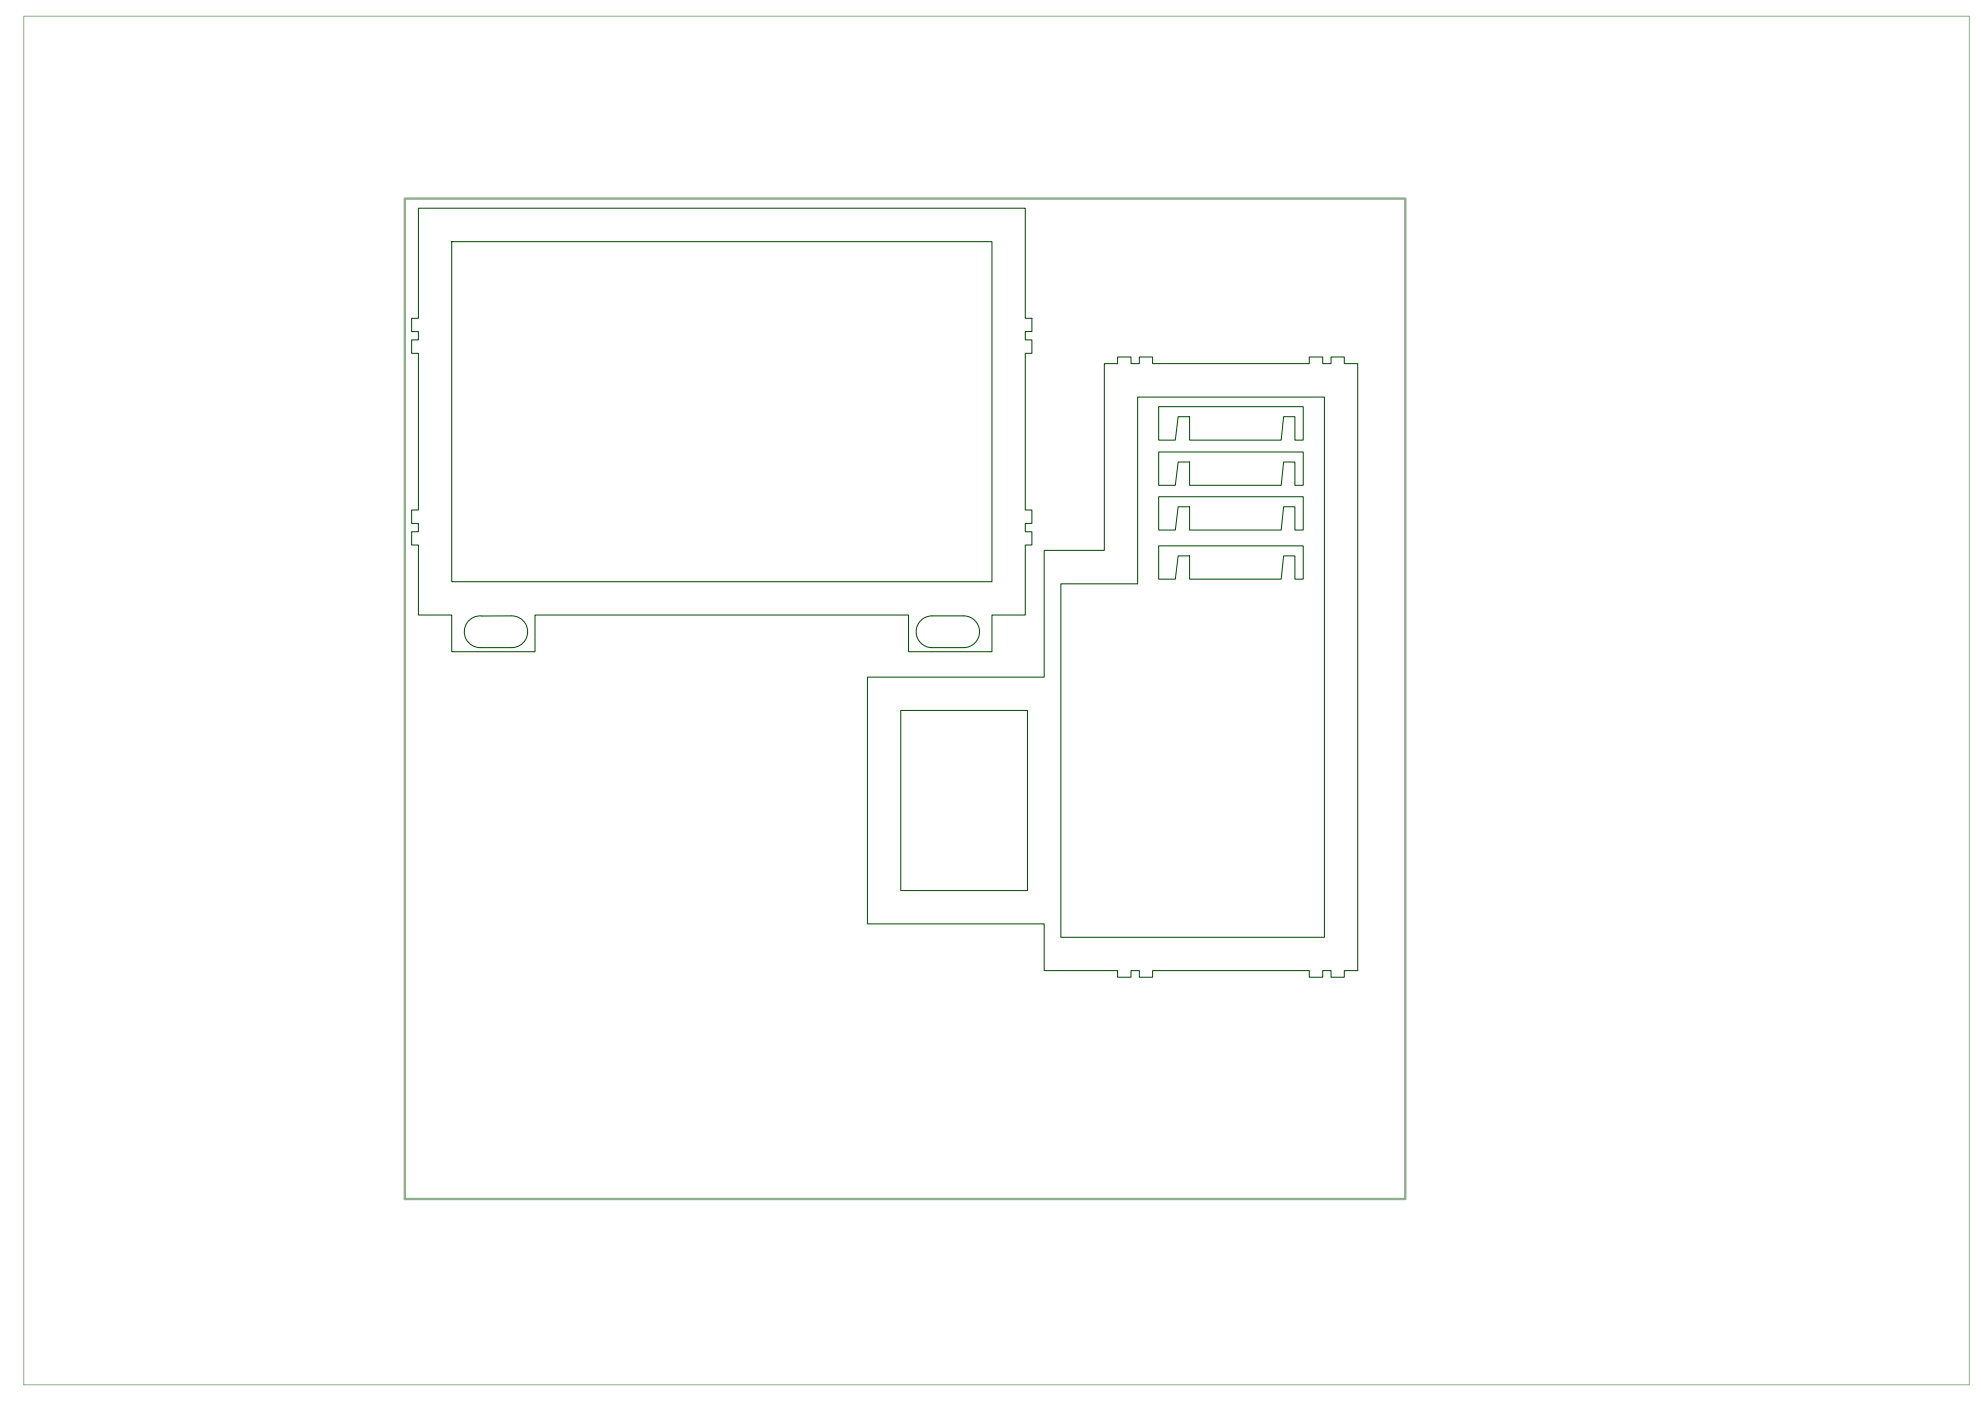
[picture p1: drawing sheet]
<svg xmlns="http://www.w3.org/2000/svg" width="594mm" height="420mm" viewBox="0 0 594 420" stroke-linecap="round" stroke-linejoin="round" font-family="sans-serif">
<!-- layer: 0 -->
<g fill="none" stroke="#054805" stroke-width=".3">
<path d="M125.5 62.4h182v33.1h2v3.9h-2v2.5h2v4.1h-2v47h2v4h-2v2.5h2v3.9h-2v21h-10v11.1h-25v-11.1h-112.1v11.1h-24.9v-11.1h-10v-21h-2.1v-3.9h2.1v-2.5h-2.1v-4h2.1v-47h-2.1v-4.1h2.1v-2.5h-2.1v-3.9h2.1zM135.5 72.5h162v102h-162zM331.2 109.1h4v-2h4v2h2.5v-2h4v2h46.9v-2h4.1v2h2.5v-2h3.9v2h4.1v182h-4.1v2h-3.9v-2h-2.5v2h-4.1v-2h-46.9v2h-4v-2h-2.5v2h-4v-2h-22.1v-14h-53v-74h53v-38h18.1zM341.2 119.1h56v162h-79.1v-106h23.1zM347.5 122h43.3v10h-2.5v-7h-3.4l-.7 7h-27.5v-7h-3.4l-.8 7h-5zM347.5 135.6h43.3v9.9h-2.5v-6.9h-3.4l-.7 6.9h-27.5v-6.9h-3.4l-.8 6.9h-5zM347.5 149h43.3v10h-2.5v-7h-3.4l-.7 7h-27.5v-7h-3.4l-.8 7h-5zM347.5 163.7h43.3v10h-2.5v-7h-3.4l-.7 7h-27.5v-7h-3.4l-.8 7h-5zM153.4 184.7h-8.9a4.8 4.8 0 0 0-5.3 4.5 4.8 4.8 0 0 0 4.8 5M153.5 184.7a4.8 4.8 0 0 1 4.7 4.8 4.8 4.8 0 0 1-4.7 4.7h-9.5M289 184.7h-9.5a4.8 4.8 0 0 0-4.8 4.8 4.8 4.8 0 0 0 4.8 4.7h9.5M289 184.7a4.8 4.8 0 0 1 4.8 4.8 4.8 4.8 0 0 1-4.8 4.7"/>
<path d="M270.1 213.1h38v54h-38z"/>
</g>
<path d="M121.4 59.6h300v300h-300z" fill="none" stroke="#8faf8f" stroke-width=".72"/>
<path d="M7.1 4.9h583.5v410.4h-583.5z" fill="none" stroke="#8faf8f" stroke-width=".3"/>
</svg>
